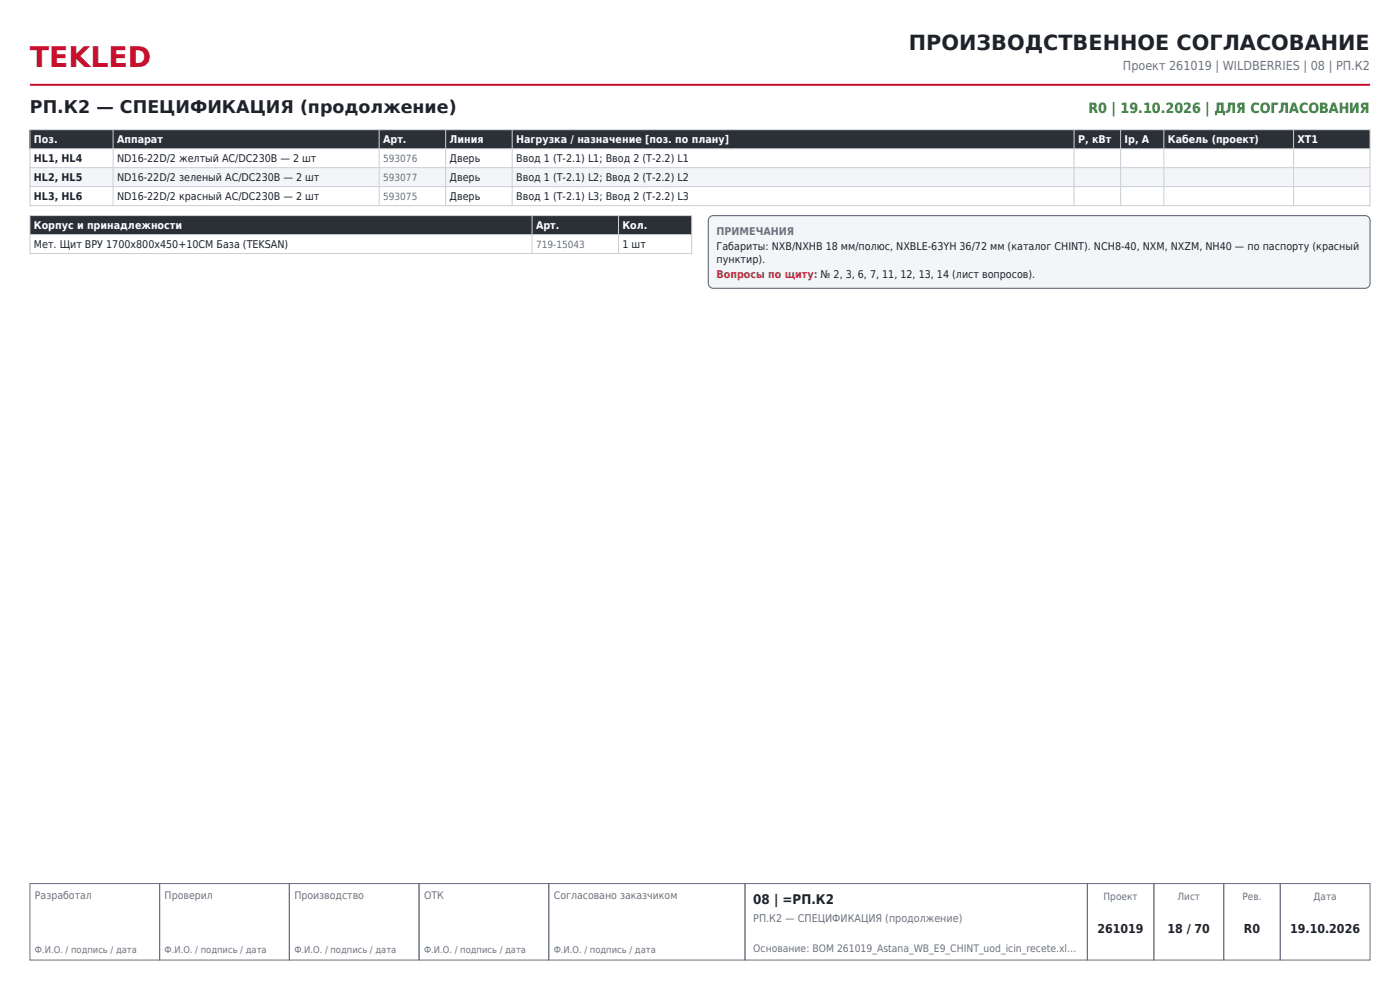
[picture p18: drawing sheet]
<svg xmlns="http://www.w3.org/2000/svg" width="297mm" height="210mm" viewBox="0 0 297 210" stroke-linecap="round" stroke-linejoin="round" font-family="sans-serif">
<defs><g id="words">
<text font-size="6" fill="#c8102e" x="6.3" y="14.1">TEKLED</text>
<text font-size="4.4" fill="#1f2329" x="192.8" y="10.6">ПРОИЗВОДСТВЕННОЕ СОГЛАСОВАНИЕ</text>
<text font-size="3.7" fill="#1f2329" x="6.3" y="24">РП.К2 — СПЕЦИФИКАЦИЯ (продолжение)</text>
<text font-size="3" fill="#2e7d32" x="230.9" y="24">R0 | 19.10.2026 | ДЛЯ СОГЛАСОВАНИЯ</text>
<text font-size="2.8" fill="#1f2329" x="159.8" y="191.7">08 | =РП.К2</text>
<text font-size="2.6" fill="#6b7280" x="238.2" y="14.8">Проект 261019 | WILDBERRIES | 08 | РП.К2</text>
<g font-size="2.6" fill="#1f2329">
<text x="232.8" y="198">261019</text>
<text x="247.7" y="198">18 / 70</text>
<text x="263.9" y="198">R0</text>
<text x="273.7" y="198">19.10.2026</text>
</g>
<g font-size="2.3" fill="#fff">
<text x="7.2" y="30.4">Поз.</text>
<text x="24.8" y="30.4">Аппарат</text>
<text x="81.3" y="30.4">Арт.</text>
<text x="95.4" y="30.4">Линия</text>
<text x="109.5" y="30.4">Нагрузка / назначение [поз. по плану]</text>
<text x="228.7" y="30.4">P, кВт</text>
<text x="238.6" y="30.4">Iр, А</text>
<text x="247.8" y="30.4">Кабель (проект)</text>
<text x="275.3" y="30.4">XT1</text>
<text x="7.2" y="48.6">Корпус и принадлежности</text>
<text x="113.7" y="48.6">Арт.</text>
<text x="132.1" y="48.6">Кол.</text>
</g>
<g font-size="2.3" fill="#1f2329">
<text x="7.2" y="34.4">HL1, HL4</text>
<text x="24.8" y="34.4">ND16-22D/2 желтый AC/DC230В — 2 шт</text>
<text x="95.4" y="34.4">Дверь</text>
<text x="109.5" y="34.4">Ввод 1 (Т-2.1) L1; Ввод 2 (Т-2.2) L1</text>
<text x="7.2" y="38.5">HL2, HL5</text>
<text x="24.8" y="38.5">ND16-22D/2 зеленый AC/DC230В — 2 шт</text>
<text x="95.4" y="38.5">Дверь</text>
<text x="109.5" y="38.5">Ввод 1 (Т-2.1) L2; Ввод 2 (Т-2.2) L2</text>
<text x="7.2" y="42.5">HL3, HL6</text>
<text x="24.8" y="42.5">ND16-22D/2 красный AC/DC230В — 2 шт</text>
<text x="95.4" y="42.5">Дверь</text>
<text x="109.5" y="42.5">Ввод 1 (Т-2.1) L3; Ввод 2 (Т-2.2) L3</text>
<text x="7.2" y="52.6">Мет. Щит ВРУ 1700х800х450+10CM База (TEKSAN)</text>
<text x="132.1" y="52.6">1 шт</text>
<text x="152" y="53">Габариты: NXB/NXHB 18 мм/полюс, NXBLE-63YH 36/72 мм (каталог CHINT). NCH8-40, NXM, NXZM, NH40 — по паспорту (красный</text>
<text x="152" y="55.8">пунктир).</text>
</g>
<g font-size="2.3" fill="#6b7280">
<text x="152" y="49.8">ПРИМЕЧАНИЯ</text>
<text x="159.8" y="195.5">РП.К2 — СПЕЦИФИКАЦИЯ (продолжение)</text>
</g>
<text font-size="2.3" fill="#b26b00" x="152" y="59.1">Вопросы по щиту: № 2, 3, 6, 7, 11, 12, 13, 14 (лист вопросов).</text>
<g font-size="2.2" fill="#6b7280">
<text x="7.4" y="190.6">Разработал</text>
<text x="34.9" y="190.6">Проверил</text>
<text x="62.4" y="190.6">Производство</text>
<text x="90" y="190.6">ОТК</text>
<text x="117.5" y="190.6">Согласовано заказчиком</text>
<text x="159.8" y="201.9">Основание: BOM 261019_Astana_WB_E9_CHINT_uod_icin_recete.xl…</text>
</g>
<g font-size="2.1" fill="#6b7280">
<text x="81.3" y="34.3">593076</text>
<text x="81.3" y="38.3">593077</text>
<text x="81.3" y="42.3">593075</text>
<text x="113.7" y="52.6">719-15043</text>
<text x="234.1" y="190.9">Проект</text>
<text x="249.8" y="190.9">Лист</text>
<text x="263.6" y="190.9">Рев.</text>
<text x="278.7" y="190.9">Дата</text>
</g>
<g font-size="2" fill="#6b7280">
<text x="7.4" y="202.2">Ф.И.О. / подпись / дата</text>
<text x="34.9" y="202.2">Ф.И.О. / подпись / дата</text>
<text x="62.4" y="202.2">Ф.И.О. / подпись / дата</text>
<text x="90" y="202.2">Ф.И.О. / подпись / дата</text>
<text x="117.5" y="202.2">Ф.И.О. / подпись / дата</text>
</g>
</g></defs>
<path d="M6.3 18h284.4" fill="none" stroke="#c8102e" stroke-width=".42"/>
<path d="M6.3 187.4h27.6v16.2h-27.6zM33.9 187.4h27.5v16.2h-27.5zM61.4 187.4h27.5v16.2h-27.5zM88.9 187.4h27.5v16.2h-27.5zM116.4 187.4h41.6v16.2h-41.6zM158 187.4h72.7v16.2h-72.7zM230.7 187.4h14.1v16.2h-14.1zM244.8 187.4h14.8v16.2h-14.8zM259.6 187.4h12v16.2h-12zM271.6 187.4h19.1v16.2h-19.1z" fill="none" stroke="#6b7280" stroke-width=".21"/>
<path d="M6.3 27.5h284.4v4h-284.4z" fill-rule="evenodd" fill="#2b2f36"/>
<path d="M6.3 35.6h284.4v4h-284.4z" fill-rule="evenodd" fill="#f3f5f8"/>
<path d="M6.3 27.5h284.4v16.1h-284.4zM6.3 31.5h284.4M6.3 35.6h284.4M6.3 39.6h284.4M24 27.5v16.1M80.4 27.5v16.1M94.5 27.5v16.1M108.7 27.5v16.1M227.9 27.5v16.1M237.7 27.5v16.1M246.9 27.5v16.1M274.4 27.5v16.1" fill="none" stroke="#c9ced6" stroke-width=".21"/>
<path d="M6.3 45.7h140.4v4.1h-140.4z" fill-rule="evenodd" fill="#2b2f36"/>
<path d="M6.3 45.7h140.4v8.1h-140.4zM6.3 49.8h140.4M112.9 45.7v8.1M131.2 45.7v8.1" fill="none" stroke="#c9ced6" stroke-width=".21"/>
<path d="M150.5 46.2l.8-.5h138.3a1.06 1.06 0 0 1 1.1 1.1v13.3a1.06 1.06 0 0 1-1.1 1.1h-138.3a1.06 1.06 0 0 1-1-1.1v-13.3z" fill-rule="evenodd" fill="#f3f5f8" stroke="#6b7280" stroke-width=".25"/>
<use href="#words"/>
</svg>
